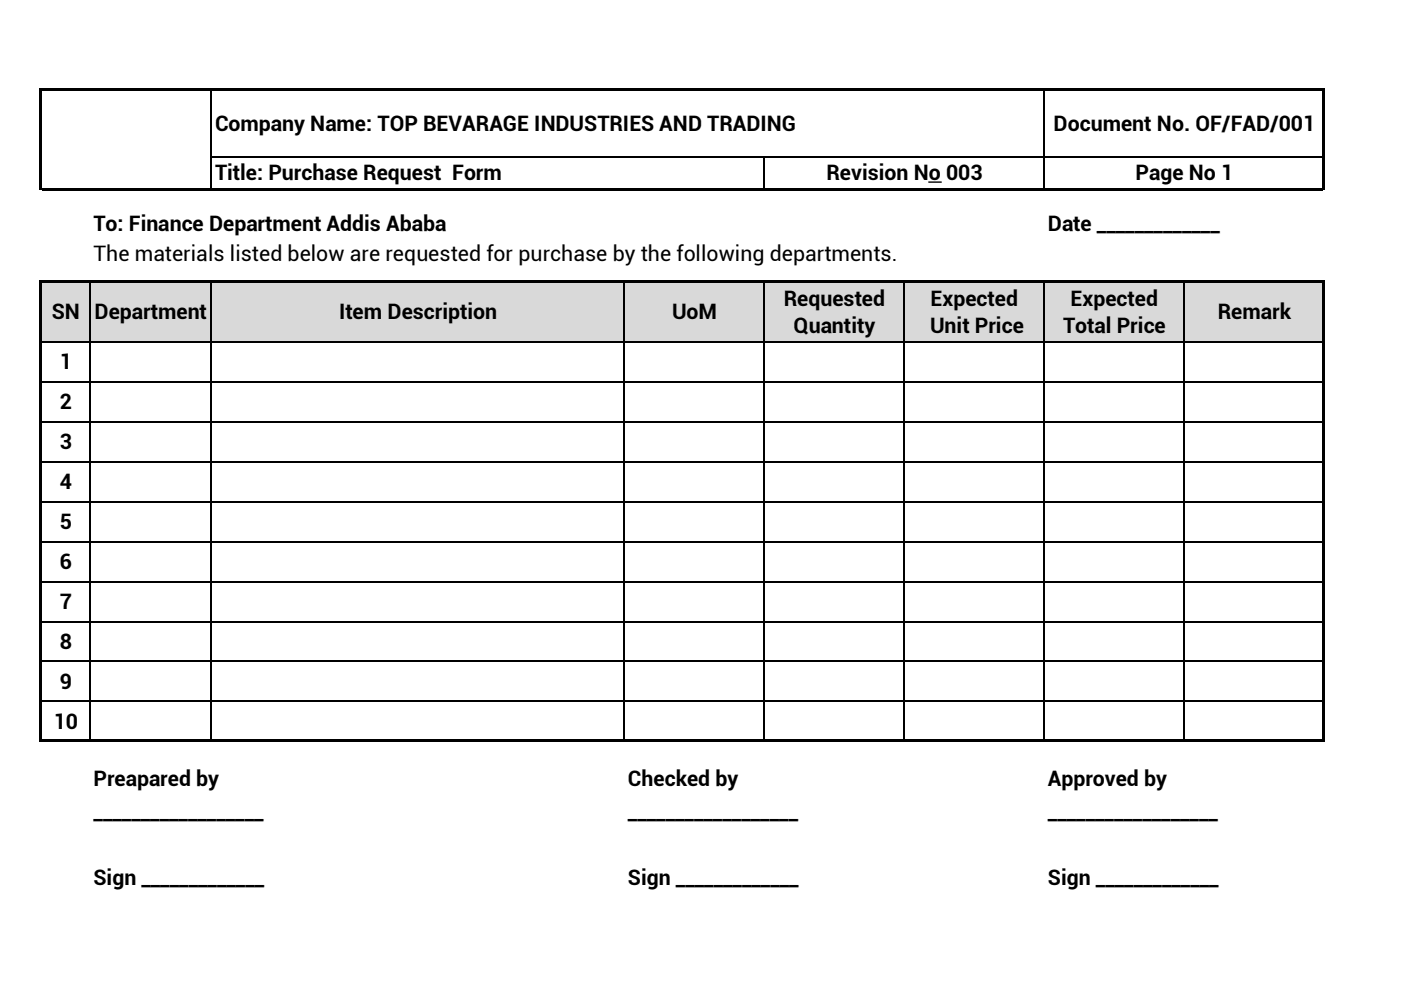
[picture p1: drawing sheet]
<svg xmlns="http://www.w3.org/2000/svg" width="297mm" height="210mm" viewBox="0 0 297 210" stroke-linecap="round" stroke-linejoin="round" font-family="sans-serif">
<defs><g id="words">
<g font-size="4.5">
<text x="45.6" y="27.7">Company Name: TOP BEVARAGE INDUSTRIES AND TRADING</text>
<text x="223.4" y="27.7">Document No. OF/FAD/001</text>
<text x="45.6" y="38.2">Title: Purchase Request Form</text>
<text x="175.2" y="38.2">Revision No 003</text>
<text x="240.7" y="38.2">Page No 1</text>
<text x="19.8" y="49">To: Finance Department Addis Ababa</text>
<text x="222.2" y="49">Date _____________</text>
<text x="19.8" y="55.3">The materials listed below are requested for purchase by the following departments.</text>
<text x="166.2" y="64.9">Requested</text>
<text x="197.3" y="64.9">Expected</text>
<text x="227" y="64.9">Expected</text>
<text x="11" y="67.7">SN Department</text>
<text x="71.9" y="67.7">Item Description</text>
<text x="142.5" y="67.7">UoM</text>
<text x="168.3" y="70.5">Quantity</text>
<text x="197.2" y="70.5">Unit Price</text>
<text x="225.4" y="70.5">Total Price</text>
<text x="258.2" y="67.7">Remark</text>
<text x="12.7" y="78.3">1</text>
<text x="12.7" y="86.7">2</text>
<text x="12.7" y="95.2">3</text>
<text x="12.7" y="103.7">4</text>
<text x="12.7" y="112.1">5</text>
<text x="12.7" y="120.6">6</text>
<text x="12.7" y="129.1">7</text>
<text x="12.7" y="137.5">8</text>
<text x="12.7" y="146">9</text>
<text x="11.4" y="154.5">10</text>
<text x="19.8" y="166.6">Preapared by</text>
<text x="133.1" y="166.6">Checked by</text>
<text x="222.2" y="166.6">Approved by</text>
<text x="19.8" y="173.6">__________________</text>
<text x="133.1" y="173.6">__________________</text>
<text x="222.2" y="173.6">__________________</text>
<text x="19.8" y="187.7">Sign _____________</text>
<text x="133.1" y="187.7">Sign _____________</text>
<text x="222.2" y="187.7">Sign _____________</text>
</g>
</g></defs>
<g fill="#d9d9d9">
<path d="M8.8 59.9h10.3v12.7h-10.3z" fill-rule="evenodd"/>
<path d="M19.1 59.9h25.8v12.7h-25.8z" fill-rule="evenodd"/>
<path d="M44.9 59.9h87.6v12.7h-87.6z" fill-rule="evenodd"/>
<path d="M132.4 59.9h29.7v12.7h-29.7z" fill-rule="evenodd"/>
<path d="M162.1 59.9h29.7v12.7h-29.7z" fill-rule="evenodd"/>
<path d="M191.8 59.9h29.7v12.7h-29.7z" fill-rule="evenodd"/>
<path d="M221.4 59.9h29.8v12.7h-29.8z" fill-rule="evenodd"/>
<path d="M251.1 59.9h29.7v12.7h-29.7z" fill-rule="evenodd"/>
</g>
<path d="M197 38.6h2.5" fill="none" stroke="#000" stroke-width=".3"/>
<g fill="#000">
<path d="M8.4 18.8h.5v21.5h-.5z" fill-rule="evenodd"/>
<path d="M8.9 18.8h271.9v.5h-271.9z" fill-rule="evenodd"/>
<path d="M280.3 19h.5v21.3h-.5z" fill-rule="evenodd"/>
<path d="M8.9 39.8h271.4v.5h-271.4z" fill-rule="evenodd"/>
<path d="M8.4 59.4h.5v97.9h-.5z" fill-rule="evenodd"/>
<path d="M8.9 59.4h271.9v.5h-271.9z" fill-rule="evenodd"/>
<path d="M280.3 59.7h.5v97.6h-.5z" fill-rule="evenodd"/>
<path d="M8.9 156.8h271.4v.5h-271.4z" fill-rule="evenodd"/>
</g>
<g fill="none" stroke="#000" stroke-width=".25">
<path d="M44.8 19.3v20.5M221.4 19.3v20.5M44.7 33.2h235.6M162 33.1v6.7M19 59.9v96.9M44.8 59.9v96.9M132.3 59.9v96.9M162 59.9v96.9M191.7 59.9v96.9M221.4 59.9v96.9M251 59.9v96.9M8.9 72.5h271.4"/>
<path d="M8.9 81h271.4M8.9 89.5h271.4M8.9 97.9h271.4M8.9 106.4h271.4M8.9 114.9h271.4M8.9 123.3h271.4M8.9 131.8h271.4M8.9 140.3h271.4M8.9 148.7h271.4"/>
</g>
<use href="#words"/>
</svg>
